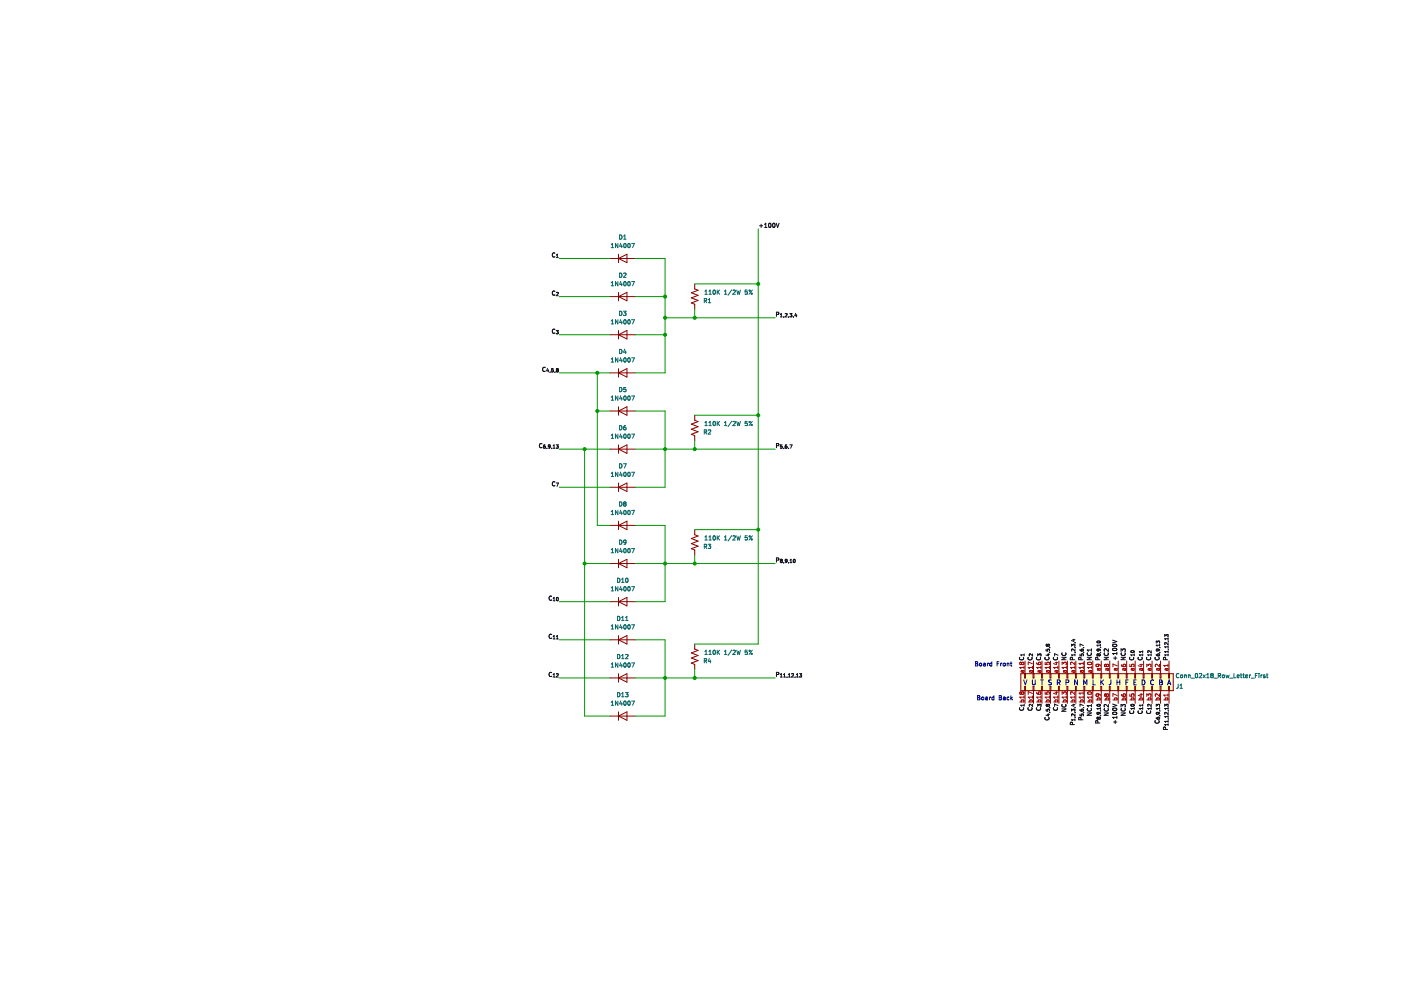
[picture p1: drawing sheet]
<svg xmlns="http://www.w3.org/2000/svg" width="420mm" height="297mm" viewBox="0 0 420 297" stroke-linecap="round" stroke-linejoin="round" font-family="sans-serif">
<path d="M.1 0h420.1v297h-420.1z" fill-rule="evenodd" fill="#fff" stroke="#fff" stroke-width=".3"/>
<g fill="none" stroke="#840000" stroke-width=".3">
<path d="M182.9 77.5h7.7M185.5 76.2v2.5M185.5 77.5l2.5-1.3v2.5zM182.9 88.9h7.7M185.5 87.6v2.6M185.5 99.1v2.5M185.5 88.9l2.5-1.3v2.6zM208.3 85.1v1.5l1.1 .4-2.1 .8 2.1 .7-2.1 .8 2.1 .7-2.1 .8 1 .4v1.5M182.9 111.8h7.7M182.9 100.3h7.7M185.5 110.5v2.5M185.5 100.3l2.5-1.2v2.5z"/>
<path d="M185.5 111.8l2.5-1.3v2.5zM182.9 123.2h7.7M182.9 134.6h7.7M185.5 121.9v2.6M185.5 133.4v2.5M185.5 123.2l2.5-1.3v2.6zM185.5 134.6l2.5-1.2v2.5zM208.3 124.5v1.5l1.1 .4-2.1 .7 2.1 .8-2.1 .8 2.1 .7-2.1 .8 1 .4v1.5M182.9 146.1h7.7M182.9 157.5h7.7M185.5 144.8v2.5M185.5 156.2v2.6"/>
<path d="M185.5 146.1l2.5-1.3v2.5zM185.5 157.5l2.5-1.3v2.6zM208.3 158.8v1.5l1.1 .4-2.1 .7 2.1 .8-2.1 .7 2.1 .8-2.1 .8 1 .4v1.5M182.9 168.9h7.7M185.5 167.6v2.6M185.5 179.1v2.5M185.5 168.9l2.5-1.3v2.6zM182.9 191.8h7.7M182.9 180.3h7.7M185.5 190.5v2.5M185.5 180.3l2.5-1.2v2.5zM185.5 191.8l2.5-1.3v2.5z"/>
<path d="M208.3 193v1.6l1.1 .4-2.1 .7 2.1 .8-2.1 .7 2.1 .8-2.1 .8 1 .3v1.6M307.4 198.1v3.8M309.9 198.1v3.8M312.5 198.1v3.8M315 198.1v3.8M317.6 198.1v3.8M320.1 198.1v3.8M322.6 198.1v3.8M325.2 198.1v3.8M327.7 198.1v3.8M330.3 198.1v3.8M332.8 198.1v3.8"/>
<path d="M335.3 198.1v3.8M337.9 198.1v3.8M340.4 198.1v3.8M343 198.1v3.8M345.5 198.1v3.8M348 198.1v3.8M350.6 198.1v3.8M182.9 214.6h7.7M182.9 203.2h7.7M185.5 201.9v2.6M185.5 213.4v2.5M185.5 203.2l2.5-1.3v2.6z"/>
<path d="M185.5 214.6l2.5-1.2v2.5zM306.1 201.9h45.8v5.1h-45.8zM307.3 201.9v1.3h.2v-1.3M307.3 207v-1.3h.2v1.3M307.4 207v3.8M309.8 201.9v1.3h.3v-1.3M309.8 207v-1.3h.3v1.3M309.9 207v3.8M312.4 201.9v1.3h.2v-1.3M312.4 207v-1.3h.2v1.3M312.5 207v3.8M314.9 201.9v1.3h.3v-1.3"/>
<path d="M314.9 207v-1.3h.3v1.3M315 207v3.8M317.4 201.9v1.3h.3v-1.3M317.4 207v-1.3h.3v1.3M317.6 207v3.8M320 201.9v1.3h.2v-1.3M320 207v-1.3h.2v1.3M320.1 207v3.8M322.5 201.9v1.3h.3v-1.3M322.5 207v-1.3h.3v1.3M322.6 207v3.8M325.1 201.9v1.3h.2v-1.3"/>
<path d="M325.1 207v-1.3h.2v1.3M325.2 207v3.8M327.6 201.9v1.3h.3v-1.3M327.6 207v-1.3h.3v1.3M327.7 207v3.8M330.1 201.9v1.3h.3v-1.3M330.1 207v-1.3h.3v1.3M330.3 207v3.8M332.7 201.9v1.3h.2v-1.3M332.7 207v-1.3h.2v1.3M332.8 207v3.8M335.2 201.9v1.3h.3v-1.3"/>
<path d="M335.2 207v-1.3h.3v1.3M335.3 207v3.8M337.8 201.9v1.3h.2v-1.3M337.8 207v-1.3h.2v1.3M337.9 207v3.8M340.3 201.9v1.3h.3v-1.3M340.3 207v-1.3h.3v1.3M340.4 207v3.8M342.8 201.9v1.3h.3v-1.3M342.8 207v-1.3h.3v1.3M343 207v3.8M345.4 201.9v1.3h.2v-1.3"/>
<path d="M345.4 207v-1.3h.2v1.3M345.5 207v3.8M347.9 201.9v1.3h.3v-1.3M347.9 207v-1.3h.3v1.3M348 207v3.8M350.5 201.9v1.3h.2v-1.3M350.5 207v-1.3h.2v1.3M350.6 207v3.8"/>
</g>
<g fill="none" stroke="#006464" stroke-width=".3">
<path d="M183.3 73.3l.4-.3v1.2M183.3 74.2h.7M185.3 73v1.2l-.7-1.2v1.2M185.8 70.4a.64 .64 0 0 1 .7 .7 .64 .64 0 0 1-.7 .6zM186.1 72.9l-.3 .9h.8M186.5 73.4v.8M187 71.7h.8M187 70.8l.4-.4v1.3M187.2 73.1l.2-.1a.68 .68 0 0 1 .4 .6 .68 .68 0 0 1-.4 .6l-.3-.4zM187.2 74.1v.1M188.4 73.1l.2-.1a.68 .68 0 0 1 .4 .6 .68 .68 0 0 1-.4 .6l-.3-.4zM188.4 74.1v.1"/>
<path d="M189.4 73h.9l-.6 1.2M183.3 84.8l.4-.4v1.3M183.3 96.2l.4-.4v1.3M183.3 85.7h.7M183.3 97.1h.7M185.3 84.4v1.3l-.7-1.3v1.3M185.3 95.8v1.3l-.7-1.3v1.3M185.8 81.9a.64 .64 0 0 1 .7 .6 .64 .64 0 0 1-.7 .6zM185.8 93.3a.64 .64 0 0 1 .7 .6 .64 .64 0 0 1-.7 .7zM186.1 84.3l-.3 .9h.8M186.1 95.8l-.3 .9h.8M186.5 84.8v.9"/>
<path d="M186.5 96.3v.8M187 93.3h.8l-.5 .5h.3M187 94.4l.6 .1M187.1 81.9h.5M187.1 81.9l-.1 .1M187.2 84.5l.2-.1a.62 .62 0 0 1 .4 .7 .62 .62 0 0 1-.6 .5l-.1-.4zM187.2 95.9l.2-.1a.62 .62 0 0 1 .4 .7 .62 .62 0 0 1-.6 .5l-.1-.4zM187.6 81.9l.1 .1M187.6 93.8l.1 .1M187.7 82v.4l-.7 .7h.8M187.7 93.9v.5M187.7 94.4l-.1 .1"/>
<path d="M188.4 84.5l.2-.1a.62 .62 0 0 1 .4 .7 .62 .62 0 0 1-.6 .5l-.1-.4zM188.4 95.9l.2-.1a.62 .62 0 0 1 .4 .7 .62 .62 0 0 1-.6 .5l-.1-.4zM189.4 84.4h.9l-.6 1.3M189.4 95.8h.9l-.6 1.3M211.2 90.1h.6l.1-.5-.7-.1v1.2M211.4 87.3l.4-.4v1.3M211.4 88.2h.7M211.5 90.1l.4 .6M212.4 89.8l.4-.3v1.2M212.4 90.7h.8M212.6 87.3l.4-.4v1.3M212.6 88.2h.7"/>
<path d="M213.9 87.1l.2-.2a.62 .62 0 0 1 .5 .7 .62 .62 0 0 1-.6 .5l-.2-.4zM215.1 86.9v1.3M215.3 87.5l.5 .7M215.8 86.9l-.7 .8M217.3 87.3l.3-.4v1.3M217.3 88.2h.7M219.4 86.9l-1 1.6M219.8 87.1l.5-.2 .2 .4-.8 .9h.8M221 86.9l.3 1.3 .2-.9 .2 .9 .3-1.3M224.1 86.9h-.6l-.1 .6h.6l.1 .6h-.7M225.6 86.9l-1 1.3M183.3 120h.7"/>
<path d="M183.3 107.6l.4-.3v1.2M183.3 119.1l.4-.4v1.3M183.3 108.5h.7M185.3 107.3v1.2l-.7-1.2v1.2M185.3 118.7v1.3l-.7-1.3v1.3M185.8 104.7a.64 .64 0 0 1 .7 .7 .64 .64 0 0 1-.7 .6zM185.8 116.1a.64 .64 0 0 1 .7 .7 .64 .64 0 0 1-.7 .6zM186.1 118.6l-.3 .9h.8M186.1 107.2l-.3 .9h.8M186.5 107.7v.8M186.5 119.1v.9M187.2 118.8l.2-.1a.62 .62 0 0 1 .4 .6 .62 .62 0 0 1-.6 .6l-.1-.4z"/>
<path d="M187.2 107.4l.2-.1a.62 .62 0 0 1 .4 .6 .62 .62 0 0 1-.6 .6l-.1-.5zM187.3 104.7l-.3 .9h.8M187.6 105.1v.9M187.7 116.1h-.6l-.1 .7 .6-.1 .1 .6h-.7M188.4 118.8l.2-.1a.62 .62 0 0 1 .4 .6 .62 .62 0 0 1-.6 .6l-.1-.4zM188.4 107.4l.2-.1a.62 .62 0 0 1 .4 .6 .62 .62 0 0 1-.6 .6l-.1-.5zM189.4 118.7h.9l-.6 1.3M189.4 107.3h.9l-.6 1.2M183.3 130.5l.4-.4v1.3M183.3 131.4h.7M185.3 130.1v1.3l-.7-1.3v1.3M185.8 127.6a.64 .64 0 0 1 .7 .6 .64 .64 0 0 1-.7 .6z"/>
<path d="M185.8 139a.64 .64 0 0 1 .7 .6 .64 .64 0 0 1-.7 .7zM186.1 130.1l-.3 .9h.8M186.5 130.5v.9M187 139h.8l-.5 1.3M187.2 130.2l.2-.1a.62 .62 0 0 1 .4 .7 .62 .62 0 0 1-.6 .5l-.1-.4zM187.6 127.6l-.5 .3-.1 .7 .3 .2 .4-.1-.1-.6h-.3l-.3 .2M188.4 130.2l.2-.1a.62 .62 0 0 1 .4 .7 .62 .62 0 0 1-.6 .5l-.1-.4zM189.4 130.1h.9l-.6 1.3M211.2 129.5h.6l.1-.5-.7-.2v1.3M211.4 126.7l.4-.4v1.3M211.4 127.6h.7M211.5 129.5l.4 .6"/>
<path d="M212.4 129l.5-.2 .3 .4-.8 .9h.8M212.6 126.7l.4-.4v1.3M212.6 127.6h.7M213.9 126.4l.2-.1a.62 .62 0 0 1 .5 .7 .62 .62 0 0 1-.6 .5l-.2-.4zM215.1 126.3v1.3M215.3 126.9l.5 .7M215.8 126.3l-.7 .7M217.3 126.7l.3-.4v1.3M217.3 127.6h.7M219.4 126.2l-1 1.7M219.8 126.4l.5-.1 .2 .4-.8 .9h.8M221 126.3l.3 1.3 .2-.9 .2 .9 .3-1.3"/>
<path d="M224.1 126.3h-.6l-.1 .6h.6l.1 .6h-.7M225.6 126.3l-1 1.3M183.3 141.9l.4-.4v1.3M183.3 153.3l.4-.3v1.2M183.3 142.8h.7M183.3 154.2h.7M185.3 141.5v1.3l-.7-1.3v1.3M185.3 153v1.2l-.7-1.2v1.2M185.8 150.4a.64 .64 0 0 1 .7 .7 .64 .64 0 0 1-.7 .6zM186.1 141.5l-.3 .9h.8M186.1 152.9l-.3 .9h.8M186.5 142v.8"/>
<path d="M186.5 153.4v.8M187.2 141.7l.2-.2a.62 .62 0 0 1 .4 .7 .62 .62 0 0 1-.6 .6l-.1-.5zM187.2 153.1l.2-.1a.62 .62 0 0 1 .4 .6 .62 .62 0 0 1-.6 .6l-.1-.4zM187.3 151l-.3-.3 .3-.3 .5 .3-.3 .3M187.3 151l-.3 .2 .3 .5 .4-.1v-.5M187.3 151h.2M187.5 151h.1M187.6 151l.1 .1M188.4 141.7l.2-.2a.62 .62 0 0 1 .4 .7 .62 .62 0 0 1-.6 .6l-.1-.5zM188.4 153.1l.2-.1a.62 .62 0 0 1 .4 .6 .62 .62 0 0 1-.6 .6l-.1-.4zM189.4 141.5h.9l-.6 1.3M189.4 153h.9l-.6 1.2"/>
<path d="M183.3 164.8l.4-.4v1.3M183.3 176.2l.4-.4v1.3M183.3 177.1h.7M183.3 165.7h.7M185.2 173.3a.64 .64 0 0 1 .7 .6 .64 .64 0 0 1-.7 .7zM185.3 164.4v1.3l-.7-1.3v1.3M185.3 175.8v1.3l-.7-1.3v1.3M185.8 161.9a.64 .64 0 0 1 .7 .6 .64 .64 0 0 1-.7 .6zM186.1 175.8l-.3 .9h.8M186.1 164.3l-.3 1h.8M186.4 173.7l.4-.4v1.3M186.4 174.6h.7"/>
<path d="M186.5 164.8v.9M186.5 176.3v.8M187.2 176l.2-.2a.68 .68 0 0 1 .4 .7 .68 .68 0 0 1-.4 .6l-.3-.5zM187.2 177h.1M187.2 164.5l.2-.1a.62 .62 0 0 1 .4 .7 .62 .62 0 0 1-.6 .5l-.1-.4zM187.2 164.5h.1M187.8 162.4l-.3 .3-.4-.1v-.6l.4-.1 .3 .2-.1 .7-.6 .3M187.8 173.4l.1-.1a.62 .62 0 0 1 .5 .7 .62 .62 0 0 1-.6 .5l-.2-.4zM188.4 176l.2-.2a.68 .68 0 0 1 .4 .7 .68 .68 0 0 1-.4 .6l-.3-.5zM188.4 177h.1M188.4 164.5l.2-.1a.62 .62 0 0 1 .4 .7 .62 .62 0 0 1-.6 .5l-.1-.4zM188.4 164.5h.1"/>
<path d="M189.4 164.4h.9l-.6 1.3M189.4 175.8h.9l-.6 1.3M211.2 163.8l.6-.1 .1-.4-.7-.2v1.3M211.4 161.9h.7M211.4 161l.4-.4v1.3M211.5 163.8l.4 .6M212.4 163.1h.8l-.5 .5 .4 .1v.6h-.7M212.6 161.9h.7M212.6 161l.4-.4v1.3M213.9 160.7l.2-.1a.62 .62 0 0 1 .5 .7 .62 .62 0 0 1-.6 .5l-.2-.4zM215.1 160.6v1.3M215.3 161.1l.5 .8"/>
<path d="M215.8 160.6l-.7 .7M217.3 161.9h.7M217.3 161l.3-.4v1.3M219.4 160.5l-1 1.7M219.8 160.7l.5-.1 .2 .4-.8 .9h.8M221 160.6l.3 1.3 .2-.9 .2 .9 .3-1.3M224.1 160.6h-.6l-.1 .6 .6-.1 .1 .6h-.7M225.6 160.6l-1 1.3M183.3 187.6l.4-.3v1.2M183.3 199.1l.4-.4v1.3M183.3 200h.7M183.3 188.5h.7"/>
<path d="M185.2 184.7a.64 .64 0 0 1 .7 .7 .64 .64 0 0 1-.7 .6zM185.2 196.2a.64 .64 0 0 1 .7 .6 .64 .64 0 0 1-.7 .6zM185.3 187.3v1.2l-.7-1.2v1.2M185.3 198.7v1.3l-.7-1.3v1.3M186.1 198.6l-.3 .9h.8M186.1 187.2l-.3 .9h.8M186.4 185.1l.4-.4v1.3M186.4 196.5l.4-.3v1.2M186.4 197.4h.7M186.4 186h.7M186.5 187.7v.8M186.5 199.1v.9"/>
<path d="M187.2 198.8l.2-.1a.68 .68 0 0 1 .4 .6 .68 .68 0 0 1-.4 .7l-.3-.5zM187.2 199.8v.1M187.2 187.3h.2a.62 .62 0 0 1 .4 .6 .62 .62 0 0 1-.6 .6l-.1-.4zM187.2 187.3v.1M187.6 196.3l.5-.1 .3 .3-.8 .9h.8M187.6 186h.8M187.6 185.1l.4-.4v1.3M188.4 198.8l.2-.1a.68 .68 0 0 1 .4 .6 .68 .68 0 0 1-.4 .7l-.3-.5zM188.4 199.8v.1M188.4 187.3h.2a.62 .62 0 0 1 .4 .6 .62 .62 0 0 1-.6 .6l-.1-.4zM188.4 187.3v.1M189.4 198.7h.9l-.6 1.3"/>
<path d="M189.4 187.3h.9l-.6 1.2M211.2 198.1l.6-.1 .1-.4-.7-.2v1.3M211.4 195.3l.4-.4v1.3M211.4 196.2h.7M211.5 198.1l.4 .6M212.6 195.3l.4-.4v1.3M212.6 196.2h.7M212.7 197.4l-.3 .9h.8M213 197.9v.8M213.9 195l.2-.1a.62 .62 0 0 1 .5 .6 .62 .62 0 0 1-.6 .6l-.2-.4zM215.1 194.9v1.3M215.3 195.4l.5 .8"/>
<path d="M215.8 194.9l-.7 .7M217.3 195.3l.3-.4v1.3M217.3 196.2h.7M219.4 194.8l-1 1.7M219.8 195l.5-.1 .2 .4-.8 .9h.8M221 194.9l.3 1.3 .2-.9 .2 .9 .3-1.3M224.1 194.9h-.6l-.1 .6 .6-.1 .1 .6h-.7M225.6 194.9l-1 1.3M183.3 210.5l.4-.4v1.3M183.3 211.4h.7M185.2 207.6a.64 .64 0 0 1 .7 .6 .64 .64 0 0 1-.7 .7zM185.3 210.1v1.3l-.7-1.3v1.3"/>
<path d="M186.1 210.1l-.3 .9h.8M186.4 208.9h.7M186.4 208l.4-.4v1.3M186.5 210.6v.8M187.2 210.3l.2-.2a.62 .62 0 0 1 .4 .7 .62 .62 0 0 1-.6 .5l-.1-.4zM187.6 207.6h.8l-.5 .5 .4 .1v.5h-.7M188.4 210.3l.2-.2a.62 .62 0 0 1 .4 .7 .62 .62 0 0 1-.6 .5l-.1-.4zM189.4 210.1h.9l-.6 1.3M353.3 205.1v1l-.4 .2M353.6 202a.56 .56 0 0 0-.8 .5 .56 .56 0 0 0 .8 .5M353.9 205.4l.3-.3v1.2M353.9 206.3h.7"/>
<path d="M354.2 202.4l.3-.1 .2 .2-.2 .6-.5-.2zM355.2 202.4h.5l.1 .7M355.2 202.3v.8M356.4 202.4h.5v.7M356.4 202.3v.8M357.2 203.3h1M358.6 202l.2-.1a.62 .62 0 0 1 .4 .6 .62 .62 0 0 1-.6 .6l-.2-.4zM359.7 202l.4-.1 .3 .3-.8 .9h.8M360.8 202.3l.7 .8M361.5 202.3l-.7 .8M361.9 203.1h.7M361.9 202.2l.4-.3v1.2"/>
<path d="M363.3 202.4l-.2 .3 .2 .4 .5-.2-.2-.5M363.3 202.4l-.2-.2 .2-.3 .5 .2-.2 .3M363.3 202.4h.3M364.1 203.3h.9M365.3 202.5h.6l.1-.5-.7-.1v1.2M365.6 202.5l.5 .6M366.7 202.4l.3-.1 .2 .2-.2 .6-.4-.2zM367.6 202.3l.3 .8 .2-.6 .3 .6 .2-.8M368.8 203.3h1M370.1 201.9v1.2h.6M371 202.7l.6-.1v-.2l-.6 .1 .1 .6h.5M372 202.3h.5"/>
<path d="M372.2 201.9v1.1l.3 .1M372.7 202.3h.5M372.9 201.9v1.1l.3 .1M373.6 202.7l.6-.1-.1-.2-.5 .1v.6h.5M374.7 202.3v.8M375.1 202.3l-.4 .2M375.2 203.3h1M376.5 202.5h.4M377.1 201.9h-.6v1.2M377.6 201.9v.1M377.6 202.3v.8M378.2 202.3v.8"/>
<path d="M378.5 202.3l-.3 .2M378.9 202.5l.5 .4-.1 .2h-.4M378.9 202.5h.1M379.4 202.4l-.5 .1M379.8 202.3h.5M380 201.9v1.1l.3 .1"/>
<circle cx="224.8" cy="87.1" r=".18"/>
<circle cx="225.4" cy="88" r=".18"/>
<circle cx="224.8" cy="126.5" r=".18"/>
<circle cx="225.4" cy="127.4" r=".18"/>
<circle cx="224.8" cy="160.8" r=".18"/>
<circle cx="225.4" cy="161.7" r=".18"/>
<circle cx="224.8" cy="195.1" r=".18"/>
<circle cx="225.4" cy="196" r=".18"/>
</g>
<path d="M306.1 201.9h45.8v5.1h-45.8z" fill-rule="evenodd" fill="#ffffc2" stroke="#ffffc2" stroke-width=".3"/>
<g fill="none" stroke="#a90000" stroke-width=".3">
<path d="M306.4 198.7l-.3-.2-.3 .2 .3 .5 .3-.2M306.4 198.7l.2-.2 .5 .2-.3 .5-.4-.2M306.4 198.7v.3M307.1 199.7v.7M309.6 199.7v.7M309.6 199l-1.2-.6v.9M310.9 198.6l.3 .6h.7l.3-.2-.1-.5-.7 .1v.4l.2 .2M312.2 199.7v.7M313.4 198.5v.7h.6v-.6l.6-.1v.7M314.7 199.7v.7M316.4 198.6h.9M316.8 198.4v.8l-.9-.3"/>
<path d="M317.3 199.7v.7M318.5 199.3v-.8l.5 .4 .1-.4h.6v.8M319.8 199.7v.7M322.3 198.5v.8l-.9-.8-.3 .2 .1 .5M322.3 199.7v.7M324.9 198.9h-1.3l.4 .3M324.9 198.5v.7M324.9 199.7v.7M326.2 198.7a.62 .62 0 0 1 .7-.3 .62 .62 0 0 1 .5 .6 .62 .62 0 0 1-.8 .3 .62 .62 0 0 1-.4-.6zM327.4 199.7v.7M329.2 199.1l.3 .2-.1 .4-.6 .1-.1-.5 .2-.2 .7 .1 .4 .5M331.3 199.7v.1"/>
<path d="M331.8 199.3l-.5-.1v.5M331.8 199.3l.2-.2 .5 .2-.2 .5-.5-.2M331.8 199.6l-.5 .2M331.8 199.3v.3M335 199.6l-1.2-.6v.9M336.3 199.2l.3 .6h.7l.3-.2-.1-.4h-.7v.4l.2 .2M338.8 199.2v.6h.6v-.6h.6v.6M341.8 199.2h.9M342.2 199v.8l-.9-.3M343.9 199.9v-.8l.5 .4 .1-.3h.6v.7M347.7 199.1v.8l-.9-.8-.3 .2 .1 .5M350.3 199.1v.7"/>
<path d="M350.3 199.5h-1.3l.4 .3M305.8 210.4h1.3M306.3 210.4l-.1-.4 .3-.2 .5 .1v.5M306.4 207.6l-.3-.2-.3 .2 .3 .5 .3-.2M306.4 207.6l.2-.2 .5 .2-.3 .5-.4-.2M306.4 207.6v.3M306.5 201l.3 .6 .3-.2-.1-.4M307.1 201h-.8v.5M307.1 200.1h-1.3l.4 .3M307.1 208.6v.7M307.1 209h-1.3l.4 .3M308.4 210.4h1.2"/>
<path d="M308.8 210.4v-.4l.2-.2 .6 .1v.5M309.1 201l.2 .6 .3-.2v-.4M309.6 201h-.8v.5M309.6 200.1h-1.2l.3 .3M309.6 208.6v.7M309.6 207.9l-1.2-.6v.9M309.6 209h-1.2l.3 .3M310.9 207.5l.3 .5 .7 .1 .3-.2-.1-.5-.7 .1v.4l.2 .2M310.9 210.4h1.3M311.4 210.4l-.1-.4 .3-.2 .5 .1v.5M311.6 201l.3 .6 .3-.2-.1-.4M312.2 201h-.8v.5"/>
<path d="M312.2 200.1h-1.3l.4 .3M312.2 208.6v.7M312.2 209h-1.3l.4 .3M313.4 207.4v.6l.6 .1v-.6l.6-.1v.7M313.4 210.4h1.3M313.9 210.4v-.4l.2-.2 .6 .1v.5M314.2 201l.2 .6 .3-.2v-.4M314.7 201h-.8v.5M314.7 200.1h-1.3l.4 .3M314.7 208.6v.7M314.7 209h-1.3l.4 .3M316 210.4h1.2v-.5h-.7v.5"/>
<path d="M316.4 207.5h.9M316.7 201l.1 .5 .5-.1v-.4h-.7l-.1 .5M316.8 207.3v.8l-.9-.3M317.3 200.1h-1.3l.3 .3M317.3 208.6v.7M317.3 209h-1.3l.3 .3M318.5 210.4h1.2v-.5h-.6l-.1 .5M318.5 208.2v-.8l.5 .4 .1-.4h.6v.8M319.2 201l.2 .5 .4-.1v-.4h-.7l-.1 .5M319.8 200.1h-1.3l.4 .3M319.8 208.6v.7M319.8 209h-1.3l.4 .3"/>
<path d="M321.1 210.4h1.2M321.5 210.4v-.4l.2-.2 .6 .1v.5M321.8 201l.2 .6 .3-.2v-.4M322.3 201h-.8v.5M322.3 200.1h-1.2l.3 .3M322.3 207.4v.8l-.9-.8-.3 .2 .1 .5M322.3 208.6v.7M322.3 209h-1.2l.3 .3M323.6 210.4h1.3M324.1 210.4l-.1-.4 .3-.2 .5 .1v.5M324.3 201l.3 .6 .3-.2-.1-.4M324.9 201h-.8v.5"/>
<path d="M324.9 200.1h-1.3l.4 .3M324.9 207.4v.7M324.9 208.6v.7M324.9 209h-1.3l.4 .3M324.9 207.7h-1.3l.4 .4M326.1 210.4h1.3M326.2 207.6a.62 .62 0 0 1 .7-.3 .62 .62 0 0 1 .5 .6 .62 .62 0 0 1-.8 .3 .62 .62 0 0 1-.4-.6zM326.6 210.4v-.4l.2-.2 .6 .1v.5M326.9 201l.2 .6 .3-.2v-.4M327.4 201h-.8v.5M327.4 208.6v.7M327.4 200.1h-1.3l.4 .3"/>
<path d="M327.4 209h-1.3l.4 .3M328.7 209.8h1.3M329.2 209.8l-.1-.4 .2-.2 .6 .1v.5M329.2 208l.3 .2-.1 .4h-.6l-.1-.4 .2-.2h.7l.4 .6M329.4 200.4l.2 .6 .4-.2-.1-.4M330 200.4h-.8v.5M331.2 209.8h1.3M331.7 209.8l-.1-.4 .3-.2 .5 .1v.5M331.8 208.2l-.3-.2-.3 .2 .3 .5 .3-.2M331.8 208.2l.2-.2 .5 .2-.2 .5-.5-.2M331.8 208.2v.3M331.9 200.4l.3 .6 .3-.2-.1-.4"/>
<path d="M332.5 200.4h-.8v.5M333.8 209.8h1.2M334.2 209.8v-.4l.2-.2 .6 .1v.5M334.5 200.4l.2 .6 .3-.2v-.4M335 200.4h-.8v.5M335 208.5l-1.2-.6v.9M336.3 208.1l.3 .5 .7 .1 .3-.2-.1-.5-.7 .1v.4l.2 .2M336.3 209.8h1.2v-.5h-.7v.5M337 200.4l.1 .5 .5-.1v-.4h-.7l-.1 .5M338.8 208v.6l.6 .1v-.6l.6-.1v.7M338.8 209.8h1.3v-.5h-.7l-.1 .5M339.6 200.4l.1 .5 .4-.1v-.4h-.7l-.1 .5"/>
<path d="M341.4 209.8h1.3M341.8 208.1h.9M341.9 209.8l-.1-.4 .2-.2 .6 .1v.5M342.1 200.4l.3 .6 .3-.2-.1-.4M342.2 207.9v.8l-.9-.3M342.7 200.4h-.8v.5M343.9 208.8v-.8l.5 .4 .1-.4h.6v.8M343.9 209.8h1.3M344.4 209.8l-.1-.4 .3-.2 .5 .1v.5M344.6 200.4l.3 .6 .3-.2-.1-.4M345.2 200.4h-.8v.5M346.5 209.8h1.2"/>
<path d="M346.9 209.8v-.4l.2-.2 .6 .1v.5M347.2 200.4l.2 .6 .3-.2v-.4M347.7 200.4h-.8v.5M347.7 208v.8l-.9-.8-.3 .2 .1 .5M349 209.8h1.3M349.5 209.8l-.1-.4 .3-.2 .5 .1v.5M349.7 200.4l.3 .6 .3-.2-.1-.4M350.3 200.4h-.8v.5M350.3 208v.7M350.3 208.3h-1.3l.4 .4"/>
</g>
<g fill="none" stroke="#0f0f0f" stroke-width=".3">
<path d="M166.4 75.9a.56 .56 0 0 0-.8 .5 .56 .56 0 0 0 .8 .5M166.8 76.5l.3-.3v1M166.8 77.2h.6M227.8 67.7h.9M228.3 67.2v1M229.3 68.2h.7M229.3 67.3l.4-.4v1.3M230.6 67l.2-.1a.62 .62 0 0 1 .4 .7 .62 .62 0 0 1-.5 .5l-.2-.4zM231.1 68.1h-.1M231.8 67l.2-.1a.62 .62 0 0 1 .5 .7 .62 .62 0 0 1-.6 .5l-.2-.4zM232.8 66.9l.4 1.3 .4-1.3M166.4 87.3a.56 .56 0 0 0-.8 .6 .56 .56 0 0 0 .8 .5"/>
<path d="M166.4 98.8a.56 .56 0 0 0-.8 .5 .56 .56 0 0 0 .8 .5M166.8 99h.6l-.3 .4 .3 .1v.5h-.6M166.8 87.7l.4-.1 .2 .3-.6 .7h.6M232.9 94.2h.6v-.5l-.6-.1v1.2M234 95h.6M234 94.3l.3-.3v1M235.1 94.9l-.1 .2M235.5 94.1l.4-.1 .1 .3-.6 .7h.6M236.5 94.9l-.1 .2M236.9 94h.6l-.3 .4h.3v.5h-.6M238 94.9l-.1 .2M238.6 93.9l-.2 .7h.6"/>
<path d="M238.9 94.3v.7M163.5 110.2a.56 .56 0 0 0-.8 .5 .56 .56 0 0 0 .8 .5M164.2 110.4l-.3 .8h.7M164.4 110.8v.7M165 111.4l-.1 .2M165.9 110.5h-.5v.5l.5-.1v.5h-.5M166.5 111.4l-.1 .2M167 110.9l-.2-.2 .2-.2 .4 .2-.2 .2M167 110.9l-.1 .5h.4M167 110.9h.2M167.2 110.9l.2 .5M167.4 111.4h-.1"/>
<path d="M162.5 133.1a.56 .56 0 0 0-.8 .5 .56 .56 0 0 0 .8 .5M163.5 133.3l-.5 .3v.6l.2 .2 .3-.1v-.5l-.5 .1M164 134.3l-.1 .2M164.5 133.9v-.5h.5v.7l-.5 .3M164.5 133.9h.1M164.5 133.9h.4M165 133.9h-.1M165 133.8v.1M165.5 134.3l-.1 .2M165.9 133.6l.3-.3v1.1M165.9 134.4h.6M166.8 133.3h.6l-.3 .4 .3 .1v.5"/>
<path d="M166.8 134.3h.1M166.8 134.3h.5M167.4 134.3h-.1M232.9 133.6l.6-.1v-.4l-.6-.2v1.3M234 134.3h.5M234.5 133.3h-.4l-.1 .5h.5v.5M234.5 134.3h.1M235.1 134.3l-.1 .2M236 133.3l-.5 .3v.6l.2 .2 .3-.1v-.5l-.5 .1M236.5 134.3l-.1 .2M236.9 133.3h.6l-.4 1.1M166.4 144.5a.56 .56 0 0 0-.8 .5 .56 .56 0 0 0 .8 .5"/>
<path d="M166.8 144.8h.7l-.5 1M165.4 178.8a.56 .56 0 0 0-.7 .5 .56 .56 0 0 0 .7 .5M165.9 179.3l.3-.2v1M166.9 179.2l.2-.1a.49 .49 0 0 1 .4 .5 .49 .49 0 0 1-.5 .4zM166.9 180h.1M232.9 167.9l.6-.1v-.4l-.6-.2v1.3M234.2 168.1l-.2 .2 .2 .3 .4-.1-.2-.4M234.2 168.1l-.2-.2 .2-.3 .4 .2-.2 .3M234.2 168.1h.2M235.1 168.6h.1M235.1 168.6l-.1 .2M236 168.1l-.4 .1-.1-.5 .4-.1 .1 .2v.6l-.4 .2"/>
<path d="M236.5 168.7l-.1 .1M236.5 168.6h.1M236.5 168.6v.1M236.9 168.6h.6M236.9 167.9l.3-.3v1M238 167.7l.1-.1a.47 .47 0 0 1 .4 .6 .47 .47 0 0 1-.5 .3zM165.4 190.2a.56 .56 0 0 0-.7 .5 .56 .56 0 0 0 .7 .5M165.9 180.1h.6M165.9 190.8l.3-.3v1M165.9 191.5h.6M166.8 191.5h.6M166.8 190.8l.3-.3v1"/>
<path d="M305.8 197a.56 .56 0 0 0 .6 .8 .56 .56 0 0 0 .5-.8M307.1 196.3h-1l.3 .3M307.1 196v.6M308.4 197a.56 .56 0 0 0 .5 .8 .56 .56 0 0 0 .5-.8M309.7 196v.6l-.8-.6-.2 .2 .1 .4M310.9 197a.56 .56 0 0 0 .5 .8 .56 .56 0 0 0 .6-.8M311.2 196.6v-.6l.4 .3 .1-.2h.4v.5M313.5 197a.56 .56 0 0 0 .5 .8 .56 .56 0 0 0 .5-.8M313.7 194.6v.5h.5v-.5h.5v.5M314.1 196.1h.7M314.2 193.3l-.2-.2-.3 .2 .2 .4 .3-.2M314.2 193.3l.2-.2 .4 .2-.2 .4-.4-.2"/>
<path d="M314.2 193.3v.2M314.4 196v.6l-.7-.3M314.7 195.5h.1M314.7 194.1h.1M314.8 195.5l.1 .1M314.8 194.1l.1 .1M316 197a.56 .56 0 0 0 .5 .8 .56 .56 0 0 0 .5-.8M317.3 196.4l-1-.4v.6M318.4 197h1.3l-1.3 .7h1.3M318.5 195.7a.56 .56 0 0 0 .6 .8 .56 .56 0 0 0 .5-.8M321.4 193.7v-.6l.3 .3 .1-.3h.5v.6M321.6 197.7v-.6h-.5l-.1 .6h1.2"/>
<path d="M321.7 191.7h.7M322 191.6v.6l-.7-.2M322.3 195.5l.2 .1M322.3 194.1l.2 .1M322.3 192.6l.2 .1M322.4 194.6v.6l-.7-.6-.3 .1 .1 .4M322.4 196v.6M322.4 196.3h-1l.3 .3M323.6 197.1l-.1 .6h1.3M323.6 197.1h.5l.1 .6M323.6 197.1h.1M323.9 194.6l.2 .5h.6l.2-.2-.1-.3h-.5l.2 .5"/>
<path d="M323.9 196.1v.4l.5 .1-.1-.5h.5v.5M324.9 195.5l.2 .1M324.9 194.1l.2 .1M324.9 193.5l-1-.4v.6M326 197h1.3l-1.3 .7h1.3M326.2 195.7a.56 .56 0 0 0 .5 .8 .56 .56 0 0 0 .5-.8M327.3 194.5v.7M327.3 194.8h-1.3l.4 .4M329 196.5h.1M329.1 194.6h.7l.2 .4M329.1 192.2a.49 .49 0 0 1 .5-.1 .49 .49 0 0 1 .3 .5 .49 .49 0 0 1-.6 .2 .49 .49 0 0 1-.3-.5zM329.1 194.6h-.1"/>
<path d="M329.3 197.7l-.1-.6h-.5l-.1 .6h1.3M329.4 196.4l-.3 .1M329.4 196.2l-.3-.1-.1 .4M329.4 196.2l.2-.2 .4 .2-.2 .4-.4-.2M329.4 194.6l.2 .1-.2 .4-.4-.1v-.4M329.4 196.2v.2M329.9 195.5h.1M329.9 194.1h.1M330 193.1v.6M330 195.5l.1 .1M330 194.1l.1 .1M330 193.4h-1l.3 .3"/>
<path d="M331.1 197h1.3l-1.3 .7h1.3M331.2 195.7a.56 .56 0 0 0 .6 .8 .56 .56 0 0 0 .5-.8M332.4 194.5v.8l-.9-.8-.4 .2 .1 .5M333.7 191.9l1.2 .4-1.2 .4M333.7 193.3a.62 .62 0 0 1 .7-.3 .62 .62 0 0 1 .5 .6 .62 .62 0 0 1-.7 .3 .62 .62 0 0 1-.5-.6zM333.8 194.4a.61 .61 0 0 1 .7-.2 .61 .61 0 0 1 .4 .6 .62 .62 0 0 1-.7 .3 .62 .62 0 0 1-.5-.6zM334 197.3h.9M334.5 196.8v.9M334.9 195.5v.7M334.9 195.9h-1.2l.3 .3M336.2 197h1.3l-1.3 .7h1.3M336.3 195.7a.56 .56 0 0 0 .5 .8 .56 .56 0 0 0 .6-.8"/>
<path d="M337.4 195.2v-.7h-.6l-.1 .4-.5-.4v.8M337.4 195.2v.1M338.9 197a.56 .56 0 0 0 .5 .8 .56 .56 0 0 0 .5-.8M339.2 195.1a.49 .49 0 0 1 .6-.1 .49 .49 0 0 1 .3 .5 .49 .49 0 0 1-.6 .2 .49 .49 0 0 1-.3-.5zM340.1 195.1v.1M340.2 196.3h-1.1l.3 .3M340.2 196v.6M341.4 197a.56 .56 0 0 0 .5 .8 .56 .56 0 0 0 .5-.8M342.7 196.3h-1l.3 .3M342.7 195v.6M342.7 196v.6M342.7 195.3h-1l.3 .3"/>
<path d="M343.9 197a.56 .56 0 0 0 .6 .8 .56 .56 0 0 0 .5-.8M345.2 195v.7l-.7-.7-.3 .2 .1 .4M345.2 196.3h-1l.3 .3M345.2 196v.6M346.5 197a.56 .56 0 0 0 .5 .8 .56 .56 0 0 0 .5-.8M346.8 196.1v.3l.4 .2 .5-.1v-.4h-.5v.4M346.8 192.8v-.7l.3 .4 .1-.3h.5v.6M346.9 194.6h.6l.3 .4M346.9 194.6h-.1M347.2 194.6l.2 .1-.2 .4-.4-.1v-.4M347.2 196.5h.1M347.2 196.5l.1 .1"/>
<path d="M347.7 195.5l.2 .1M347.7 194.1l.2 .1M347.8 193.4h-1l.3 .3M347.8 193.1v.6M349.3 190.8v-.6l.4 .3 .1-.3h.4v.6M349.3 192.7l.1 .5M349.4 192.7h-.1M349.6 197.7l-.1-.6h-.5l-.1 .6h1.3M350.3 194.6h.1M350.3 192.1h.1M350.3 196.3h-1l.3 .3M350.3 192.6v.6l-.6-.5h-.3"/>
<path d="M350.3 191.2v.5M350.3 193.6v.6M350.3 195v.6M350.3 196v.6M350.3 195.3h-1l.3 .3M350.3 193.9h-1l.3 .3M350.3 192.1l.2 .1M350.3 191.5h-1l.3 .2M350.4 194.6h.1M165.4 201.6a.56 .56 0 0 0-.7 .6 .56 .56 0 0 0 .7 .5M165.9 202.2l.3-.3v1M165.9 202.9h.6"/>
<path d="M167.3 202h-.5M167.3 202h.1M167.4 202v.4l-.6 .5h.6M232.9 202.2l.6-.1v-.5l-.6-.1v1.3M234 202.9h.6M234 202.2l.3-.3v1M235 202.9h.6M235 202.2l.3-.3v1M236 202.9v.2M236.4 202.9h.6M236.4 202.2l.3-.3v1M237.4 202l.4-.1 .2 .3-.6 .7h.6"/>
<path d="M238.5 202.9l-.1 .2M238.9 202.9h.5M238.9 202.2l.2-.3v1M239.8 201.9h.6l-.3 .4 .3 .1v.4h-.6M305.8 212.1a.56 .56 0 0 0 .6 .8 .56 .56 0 0 0 .5-.8M307.1 211.4h-1l.3 .3M307.1 211.1v.6M308.4 212.1a.56 .56 0 0 0 .5 .8 .56 .56 0 0 0 .5-.8M309.7 211.1v.6l-.8-.6-.2 .2 .1 .4M310.9 212.1a.56 .56 0 0 0 .5 .8 .56 .56 0 0 0 .6-.8M311.2 211.7v-.6l.4 .3 .1-.3h.4v.6M313.5 215a.56 .56 0 0 0 .5 .8 .56 .56 0 0 0 .5-.8"/>
<path d="M313.7 212.6v.5h.5v-.5h.5v.5M314.1 214.1h.7M314.2 211.3l-.2-.2-.3 .2 .2 .4 .3-.2M314.2 211.3l.2-.2 .4 .2-.2 .4-.4-.2M314.2 211.3v.2M314.4 214v.6l-.7-.3M314.7 213.5h.1M314.7 212.1h.1M314.8 212.1l.1 .1M314.8 213.5l.1 .1M316 212.1a.56 .56 0 0 0 .5 .8 .56 .56 0 0 0 .5-.8M317.3 211.5l-1-.4v.6"/>
<path d="M318.4 212.5h1.3l-1.3 .7h1.3M318.5 211.1a.56 .56 0 0 0 .6 .8 .56 .56 0 0 0 .5-.8M321.6 217.2v-.6l-.5-.1-.1 .7h1.2M321.7 211.2h.7M322 211.1v.6l-.7-.3M322.3 212.6h-.5l-.1 .3-.3-.3v.6M322.3 212.6h.1M322.3 212.6v.5M322.3 213.5l.2 .1M322.3 215l.2 .1M322.3 213.1v.1M322.3 212.1l.2 .1"/>
<path d="M322.4 214v.6l-.7-.6-.3 .2 .1 .4M322.4 215.5v.5M322.4 215.7h-1l.3 .3M323.6 215.1l-.1 .6h1.3M323.6 215.1h.5l.1 .6M323.6 215.1h.1M323.9 212.6l.2 .5h.6l.2-.2-.1-.3h-.5l.2 .5M323.9 214.1v.4l.5 .1-.1-.5h.5v.5M324.9 213.5l.2 .1M324.9 212.1l.2 .1M324.9 211.5l-1-.4v.6M326 213.7h1.3l-1.3 .7h1.3"/>
<path d="M326.2 212.4a.56 .56 0 0 0 .5 .8 .56 .56 0 0 0 .5-.8M327.3 211.1v.8M327.3 211.5h-1.3l.4 .4M329 215.5h.1M329.1 211.2a.49 .49 0 0 1 .5-.2 .49 .49 0 0 1 .3 .5v.1a.49 .49 0 0 1-.6 .1 .49 .49 0 0 1-.3-.5zM329.1 213.6h.7l.2 .4M329.1 213.6h-.1M329.3 216.7l-.1-.6-.5-.1-.1 .7h1.3M329.4 213.5l.2 .2-.2 .4-.4-.1v-.4M329.4 215.2l.2-.2 .4 .2-.2 .4-.4-.2M329.4 215.2l-.3-.2-.1 .5M329.4 215.2v.2"/>
<path d="M329.4 215.4l-.3 .1M329.9 213h.1M329.9 214.5h.1M330 212.4h-1l.3 .2M330 212.1v.5M330 214.5l.1 .1M330 213l.1 .1M331.1 213.7h1.3l-1.3 .7h1.3M331.2 212.4a.56 .56 0 0 0 .6 .8 .56 .56 0 0 0 .5-.8M332.4 211.1v.8l-.9-.8-.4 .3 .1 .5M333.7 211l1.2 .4-1.2 .5M333.8 212.4a.61 .61 0 0 1 .7-.2 .61 .61 0 0 1 .4 .6 .62 .62 0 0 1-.7 .3 .62 .62 0 0 1-.5-.7z"/>
<path d="M333.8 213.6a.61 .61 0 0 1 .7-.2 .61 .61 0 0 1 .4 .6 .62 .62 0 0 1-.7 .3 .62 .62 0 0 1-.5-.7zM334 216.4h.9M334.5 215.9v1M334.9 214.7v.7M334.9 215h-1.2l.3 .4M336.2 213.7h1.3l-1.3 .7h1.3M336.2 211.9v-.8l.5 .5 .1-.4h.6v.7M336.3 212.4a.56 .56 0 0 0 .5 .8 .56 .56 0 0 0 .6-.8M338.9 213.1a.56 .56 0 0 0 .5 .8 .56 .56 0 0 0 .5-.8M339.2 211.2a.49 .49 0 0 1 .6-.2 .49 .49 0 0 1 .3 .5v.1a.49 .49 0 0 1-.6 .1 .49 .49 0 0 1-.3-.5zM340.2 212.4h-1.1l.3 .2M340.2 212.1v.5"/>
<path d="M341.4 213.1a.56 .56 0 0 0 .5 .8 .56 .56 0 0 0 .5-.8M342.7 212.4h-1l.3 .2M342.7 211.1v.6M342.7 212.1v.5M342.7 211.4h-1l.3 .3M343.9 213.1a.56 .56 0 0 0 .6 .8 .56 .56 0 0 0 .5-.8M344.3 211.6v.1M345.2 211.1v.6l-.7-.6-.3 .2 .1 .3M345.2 212.4h-1l.3 .2M345.2 212.1v.5M346.5 216a.56 .56 0 0 0 .5 .8 .56 .56 0 0 0 .5-.8M346.8 211.7v-.6l.3 .3 .1-.3h.5v.6"/>
<path d="M346.8 215.1v.3l.4 .2 .5-.1v-.4l-.5-.1v.5M346.9 213.6h.6l.3 .4M346.9 213.6h-.1M347.2 213.5l.2 .2-.2 .4-.4-.1v-.4M347.2 215.5h.1M347.2 215.5l.1 .1M347.7 214.5l.2 .1M347.7 213l.2 .1M347.8 212.4h-1l.3 .2M347.8 212.1v.5M349.3 211.7v-.6l.4 .3 .1-.3h.4v.6M349.3 213.6l.1 .5"/>
<path d="M349.4 213.6h-.1M349.6 218.6l-.1-.6h-.5l-.1 .6h1.3M350.3 215.5h.1M350.3 213h.1M350.3 214.8h-1l.3 .3M350.3 212.1v.5M350.3 213.5v.6l-.6-.5h-.3M350.3 214.5v.6M350.3 215.9v.6M350.3 216.9v.6M350.3 217.2h-1l.3 .3M350.3 216.2h-1l.3 .3"/>
<path d="M350.3 215.5l.2 .1M350.3 213l.2 .1M350.3 212.4h-1l.3 .2"/>
</g>
<g fill="none" stroke="#0000c2" stroke-width=".3">
<path d="M292.5 198.4l.7 .2-.2 .4 .3 .4-.3 .2h-.5zM292.5 199h.5M293.8 198.9h.6l-.1 .7-.5-.1zM295 198.8h.5v.8M295.5 199.1l-.6 .2 .2 .3h.4M296.1 198.8v.8M296.5 198.8l-.4 .2M297.4 198.8h-.3l-.3 .2 .2 .6h.4M297.4 198.4v1.2M299 199h.4M299.6 198.4h-.6v1.2M300.1 198.8v.8"/>
<path d="M300.5 198.8l-.4 .2M300.9 198.9h.5v.7l-.5-.1zM302 198.9l.5-.1 .1 .8M302 198.8v.8M303 198.8h.5M303.2 198.4v1l.3 .2M293.2 209.1h.4M293.7 209.1h-.1M293.8 209l-.1-.4-.5-.1v1.3l.6-.1 .1-.3-.3-.3M293.8 209l-.1 .1M294.5 209.1h.5l-.1 .6h-.4zM295.6 209h.5v.8"/>
<path d="M296.1 209.2l-.6 .3 .2 .3 .4-.1M296.8 208.9v.9M297.1 208.9l-.3 .3M298.1 209l-.4-.1-.2 .3 .1 .5h.5M298.1 208.5v1.3M299.7 208.5l.6 .3-.2 .3 .3 .4-.3 .3h-.4zM299.7 209.1h.4M300.9 209h.5l.1 .8M301.5 209.2l-.6 .3 .1 .3 .5-.1M302.6 209l-.3-.1-.3 .3 .1 .5h.5M303.2 208.5v1.3M303.3 209.3l.3 .5"/>
<path d="M303.6 208.9l-.4 .5M307 203.8l.5 1.5 .5-1.5M309.6 203.8v1.2l.3 .3 .6-.3v-1.2M312.1 203.8h.8M312.5 203.8v1.5M315.3 203.9h-.8a.62 .62 0 0 0 .8 .8l-.1 .5h-.7M317.1 204.6l.7-.1 .1-.6-.8-.1v1.5M317.4 204.6l.5 .7M319.7 204.6l.7-.1 .1-.6-.8-.1v1.5M323.1 203.8v1.5l-.8-1.5v1.5M325 205.3v-1.5l.5 1 .5-1v1.5M327.8 203.8v1.5h.7"/>
<path d="M330.1 203.8v1.5M330.3 204.4l.7 .9M331 203.8l-.9 .8M333.2 203.8l-.1 1.3-.5 .2M335 203.8v1.5M335 204.5h.8M335.8 203.8v1.5M337.7 204.5h.5M338.4 203.8h-.7v1.5M340.1 204.5h.5M340.8 203.8h-.7v1.5h.7M342.5 203.8a.75 .75 0 0 1 .9 .7 .75 .75 0 0 1-.9 .8z"/>
<path d="M346 203.9a.66 .66 0 0 0-.9 .6 .66 .66 0 0 0 .9 .6M347.7 203.8h.5l.3 .3-.3 .4 .4 .5-.3 .3h-.6zM347.7 204.5h.5M350.1 205.3l.5-1.5 .5 1.5M350.3 204.8h.7"/>
</g>
<g fill="none" stroke="#009600" stroke-width=".3">
<path d="M167.7 77.5h15.2M190.6 77.5h8.9v34.3h-8.9M227.4 68.6v124.4h-19.1M167.7 88.9h15.2M190.6 88.9h8.9M199.5 95.3h33M208.3 92.7v2.6M208.3 85.1h19.1M167.7 100.3h15.2M167.7 111.8h15.2M179.1 111.8v45.7h3.8M190.6 100.3h8.9"/>
<path d="M167.7 134.6h15.2M175.3 134.6v80h7.6M179.1 123.2h3.8M190.6 123.2h8.9v22.9h-8.9M190.6 134.6h41.9M208.3 132.1v2.5M208.3 124.5h19.1M167.7 146.1h15.2M190.6 157.5h8.9v22.8h-8.9M208.3 158.8h19.1M175.3 168.9h7.6M190.6 168.9h41.9"/>
<path d="M208.3 166.4v2.5M167.7 180.3h15.2M167.7 191.8h15.2M190.6 191.8h8.9v22.8h-8.9M167.7 203.2h15.2M190.6 203.2h41.9M208.3 200.7v2.5"/>
</g>
<g fill="#009600" stroke="#009600" stroke-width=".3">
<circle cx="199.5" cy="88.9" r=".46"/>
<circle cx="199.5" cy="95.3" r=".46"/>
<circle cx="199.5" cy="100.3" r=".46"/>
<circle cx="208.3" cy="95.3" r=".46"/>
<circle cx="227.4" cy="85.1" r=".46"/>
<circle cx="175.3" cy="168.9" r=".46"/>
<circle cx="199.5" cy="203.2" r=".46"/>
<circle cx="208.3" cy="203.2" r=".46"/>
<circle cx="208.3" cy="168.9" r=".46"/>
<circle cx="175.3" cy="134.6" r=".46"/>
<circle cx="199.5" cy="168.9" r=".46"/>
<circle cx="227.4" cy="158.8" r=".46"/>
<circle cx="208.3" cy="134.6" r=".46"/>
<circle cx="227.4" cy="124.5" r=".46"/>
<circle cx="179.1" cy="123.2" r=".46"/>
<circle cx="179.1" cy="111.8" r=".46"/>
<circle cx="199.5" cy="134.6" r=".46"/>
</g>
</svg>
